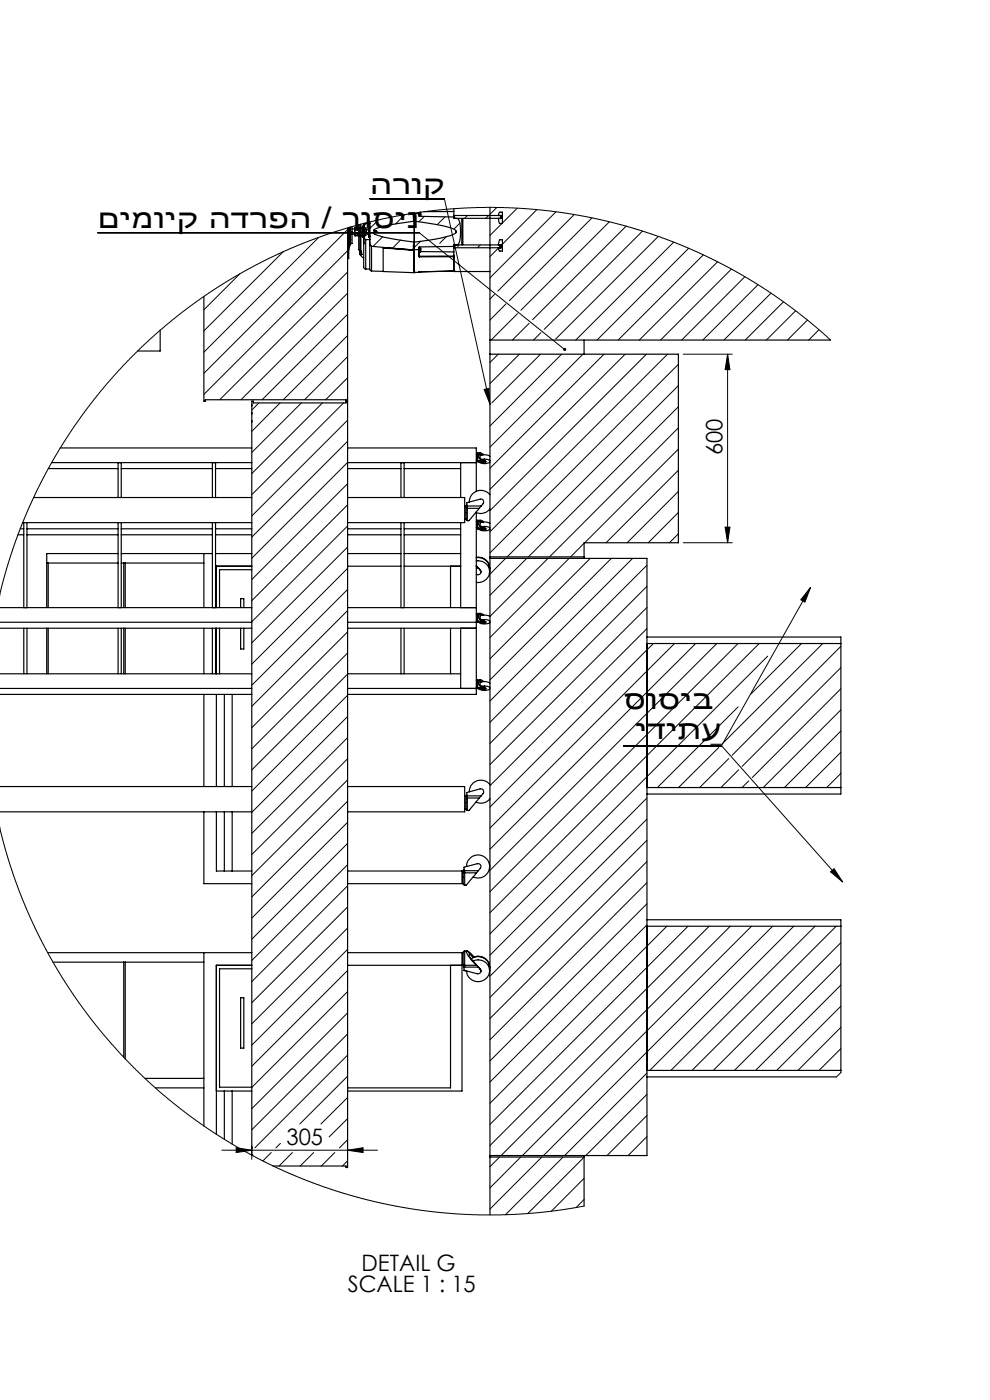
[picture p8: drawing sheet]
<svg xmlns="http://www.w3.org/2000/svg" width="210mm" height="297mm" viewBox="0 0 210 297" stroke-linecap="round" stroke-linejoin="round" font-family="sans-serif">
<defs><g id="words">
<g font-size="6.3">
<text x="78.5" y="41.1">הרוק</text>
<text x="20.7" y="48.3">םימויק הדרפה / רו</text>
<text x="79.1" y="48.3">סינ</text>
<text x="132.3" y="150.4">סוסיב</text>
<text x="134.8" y="156.8">י</text>
<text x="137.3" y="156.8">דיתע</text>
</g>
<g font-size="4.8">
<text x="153.3" y="96.6" transform="rotate(-90 153.3 96.6)">600</text>
<text x="150.8" y="157.5">_</text>
<text x="60.8" y="242.9">305</text>
<text x="76.7" y="269.7">DETAIL G</text>
<text x="73.8" y="274.2">SCALE 1 : 15</text>
</g>
</g></defs>
<g fill="none" stroke="#000" stroke-width=".21">
<path d="M20.7 49.4h68.2l30.9 24.8M50.9 58.1l-7.6 7.6M60 53.4l-16.7 16.8M67.6 50.4l-24.3 24.3M73.7 48.7l-30.4 30.5M73.7 53.2l-30.4 30.5M73.7 57.7l-27.1 27.1M77.4 49.5l-.2 .2M78.5 42.2h15.8l9.6 43.5M80.3 46.6l-2.1 2.2M81.2 50.2l-2.1 2.1M83.2 52.7h-.1"/>
<path d="M84.9 50.9l-1.6 1.8M85.9 45.5l-2 2M87.4 53l-.1 .1M87.8 52.6l-.4 .4M89.2 51.2l-1.4 1.4M90 45.9l-1.2 1.2M92.6 52.3h-.1M94.4 46l-1.7 1.7M94.7 50.2l-1.4 1.4M97.4 52l-.3 .3M97.5 47.3l-1.2 1.3M98.2 51.2l-.2 .2"/>
<path d="M98.2 46.7l-.2 .2M99.2 45.7l-.6 .6M101.9 52l-.6 .6M103.6 45.7l-.6 .6M105.4 44l-1.5 1.5M106.3 52.1l-.5 .5M106.6 47.3l-.2 .1M109.7 44.2l-5.8 5.7M113.9 44.5l-10 9.9M117.9 44.9l-14 14M121.8 45.5l-16.2 16.3M125.6 46.2l-17.5 17.6"/>
<path d="M129.3 47.1l-18.8 18.7M132.8 48l-19.8 19.8M136.3 49l-20.9 20.9M139.6 50.2l-21.7 21.7M142.9 51.4l-20.8 20.7M146.1 52.7l-19.5 19.4M149.2 54.1l-18.1 18M152.2 55.5l-16.6 16.6M155.2 57.1l-15.1 15M158 58.7l-13.4 13.4M73.7 75.7l-9.1 9.1M73.7 66.7l-18.1 18.1"/>
<path d="M73.7 62.2l-22.6 22.6M73.7 71.2l-13.6 13.6M104.9 62.5l-1 .9M105.7 75.1l-1.8 1.8M107.3 64.5l-3.4 3.4M109.8 66.5l-5.6 5.6M110.2 75.1l-6.3 6.3M112.3 68.6l-3.6 3.5M114.7 75.1l-10.3 10.3M114.7 70.6l-1.5 1.5M119.1 75.1l-15.2 15.3M123.6 75.1l-19.7 19.8"/>
<path d="M128.1 75.1l-24.2 24.2M132.6 75.1l-28.7 28.7M137.1 75.1l-33.2 33.2M141.6 75.1l-37.7 37.7M143.9 77.3l-40 40M144.9 75.1h10.4M154.3 75.1v40M154.3 75.1l.5 3.3h-1zM160.8 60.4l-11.7 11.7M163.5 62.2l-9.9 9.9M166.2 64l-8.1 8.1M168.8 65.9l-6.2 6.2"/>
<path d="M171.3 67.9l-4.3 4.2M173.7 70l-2.1 2.1M176.1 72.1h-.1M176.2 72.1l-4.7-4.1-6.3-4.7-5.3-3.5-5.8-3.3-5.2-2.6-6.9-2.9-7.5-2.5-6.9-1.9-6.4-1.2-7.4-1-7-.4-6.8 .1-6.4 .4-6.8 .9-7.3 1.4-6.4 1.7-6.7 2.3-6.5 2.7-7.1 3.5-5.7 3.4-5 3.3-5.4 4.1-5.1 4.3-5.4 5.3-5.1 5.9-4 5.2-3.9 5.9-3.3 5.6-3.1 6.1-2.9 7.1-2.4 7.1-1.6 6M54.9 85.5l-1.5 1.5M59.4 85.5l-6 6M63.9 85.5l-10.5 10.5M68.4 85.5l-15 15M72.9 85.5l-19.5 19.4M73.7 80.1l-4.6 4.7M73.7 84.6l-.3 .4M73.7 89.1l-20.3 20.4"/>
<path d="M73.7 93.6l-20.3 20.3M73.7 98.1l-20.3 20.3M102.7 82.6l1-.2 .2 3.3zM104.1 85.7l-.2 .2M143.9 81.8l-36.3 36.3M143.9 86.3l-31.8 31.8M143.9 90.8l-27.3 27.3M143.9 95.3l-19.9 19.8M143.9 99.8l-15.3 15.3M73.7 107.1l-20.3 20.3M73.7 111.6l-20.3 20.3M73.7 116.1l-20.3 20.3"/>
<path d="M73.7 102.6l-20.3 20.3M107.2 118.5l-3.3 3.3M111.7 118.5l-7.8 7.8M116.2 118.5l-12.3 12.3M120.7 118.5l-16.8 16.8M123.9 115.2l-2.9 2.9M125.2 118.5l-21.3 21.3M129.7 118.5l-25.8 25.7M134.2 118.5l-30.3 30.2M137.2 119.9l-33.3 33.3M143.9 104.2l-10.9 10.9M143.9 108.7l-6.4 6.4"/>
<path d="M143.9 113.2l-1.9 1.9M144.9 115.1h10.4M153.8 111.8h1l-.5 3.3zM73.7 120.6l-20.3 20.3M73.7 129.5l-20.3 20.4M73.7 134.1l-20.3 20.3M73.7 138.5l-20.3 20.4M73.7 125.1l-20.3 20.3M137.2 124.4l-33.3 33.3M137.2 128.9l-33.3 33.3M137.2 133.3l-33.3 33.4M138.6 136.5l-34.7 34.7"/>
<path d="M143.1 136.5l-39.2 39.2M147.6 136.5l-43.7 43.7M152 136.5l-48.1 48.1M156.6 136.5l-52.7 52.7M161 136.5l-57.1 57.1M162.8 139.2l-58.9 58.9M170 136.5l-10.7 10.7M171.9 124.6l-1.2 3.1-.8-.5zM171.9 124.6l-18.9 33.6h-20.7M174.5 136.5l-21.3 21.3M178.4 137.1l-23.1 23.1M73.7 143l-20.3 20.3"/>
<path d="M73.7 147.5l-20.3 20.3M73.7 152l-20.3 20.3M73.7 156.5l-20.3 20.3M150.7 158.2h2.3l25.8 28.9M152.5 158.6l-8.6 8.5M156.6 150l-17.1 17.1M178.4 141.6l-21 21M178.4 146.1l-18.8 18.9M178.4 150.6l-16.5 16.5M178.4 155.1l-12 12M178.4 159.6l-7.5 7.5M-.1 175.5l1.1 4.3 1.6 5.3 1.9 5 1.8 4.3 2.3 4.8 2.4 4.6 2.8 4.6 2.4 3.6 5.6 7.4 4 4.4 3.7 3.8 3.9 3.6 4.3 3.6 3.8 2.9 4.4 2.9 8.3 4.9 4.5 2.3 5.3 2.2 4.8 1.8 4.9 1.6 5.5 1.5 4.8 1 6 1 5.8 .6 5.6 .2h5l8.4-.5 9.1-1.3"/>
<path d="M73.7 161l-20.3 20.3M73.7 165.4l-20.3 20.4M73.7 170l-20.3 20.3M73.7 174.4l-20.3 20.4M73.7 178.9l-20.3 20.3M137.2 169.3l-33.3 33.3M137.2 173.8l-33.3 33.3M137.2 178.3l-33.3 33.3M154.6 160.9l-6.2 6.2M156.7 163.3l-3.8 3.8M158.8 165.7l-1.4 1.4M178.4 164.1l-3 3"/>
<path d="M73.7 183.4l-20.3 20.4M73.7 187.9l-20.3 20.3M73.7 192.4l-20.3 20.3M73.7 196.9l-20.3 20.3M137.2 182.8l-33.3 33.3M137.2 187.3l-33.3 33.3M137.2 191.7l-33.3 33.4M137.2 196.2l-33.3 33.3M141.5 196.5l-37.6 37.6M145.9 196.5l-42 42M150.4 196.5l-46.5 46.5M154.9 196.5l-48.6 48.6"/>
<path d="M159.4 196.5l-48.6 48.6M163.9 196.5l-48.6 48.6M168.4 196.5l-30.6 30.6M172.9 196.5l-30.6 30.6M176.2 185l.7-.7 1.9 2.8zM177.4 196.5l-30.6 30.6M178.4 200l-27.1 27.1M73.7 210.4l-20.3 20.3M73.7 214.9l-20.3 20.3M73.7 219.4l-20.3 20.3M73.7 201.4l-20.3 20.3M73.7 205.9l-20.3 20.3"/>
<path d="M178.4 204.5l-22.6 22.6M178.4 209l-18.1 18.1M178.4 213.5l-13.7 13.6M178.4 217.9l-9.1 9.2M73.7 223.8l-19.7 19.7M73.7 228.3l-10.1 10.1M73.7 232.8l-5.6 5.6M73.7 237.3l-3.9 3.9M137.2 227.6l-17.4 17.5M137.2 232.2l-13 12.9M137.2 236.6l-8.4 8.5M178.4 227.5l-1 1"/>
<path d="M178.4 222.5l-4.7 4.6M178.4 226.9l-.2 .2M47.1 244h33M50.1 243.5l3.3 .5-3.3 .5zM53.4 243v3M57.5 244.5l-1.7 1.8M59.5 242.6l-1 .9M62 244.5l-2.8 2.9M66.5 244.5l-2.8 2.9M71 244.5l-2.8 2.9M73.7 244l3.3-.5v1zM73.7 241.8l-1.7 1.7"/>
<path d="M73.7 246.3l-1.1 1.1M106 245.5l-2.1 2M110.5 245.5l-6.6 6.5M114.9 245.5l-11 11M119.5 245.5l-12.3 12.2M123.9 245.5l-12 12M123.9 250l-7 7M123.9 254.5l-1.7 1.7M137.2 241.1l-4 4"/>
</g>
<g fill="#000">
<path d="M176.2 185l.7-.7 1.9 2.8z"/>
<path d="M154.3 75.1l.5 3.3h-1zM153.8 111.8h1l-.5 3.3z"/>
<path d="M171.9 124.6l-1.2 3.1-.8-.5zM102.7 82.6l1-.2 .2 3.3zM119.5 73.9v.1a.36 .36 0 0 0 .1 .4 .36 .36 0 0 0 .5 0l-.3-.2 .3 .2v-.2a.35 .35 0 0 0-.2-.4 .35 .35 0 0 0-.4 .1zM128 -.1h.7z"/>
<path d="M50.1 243.5l3.3 .5-3.3 .5zM73.7 244l3.3-.5v1z"/>
</g>
<g fill="none" stroke="#000" stroke-width=".25">
<path d="M73.7 48.4v199.3h-.3v-.3h-15.5M74 48.3v6.6h-.3M74.2 52.2l-.2 .8M74.2 48.2v4M74.3 48.2v3.7l-.1 .3M74.3 50.8h.1M74.4 48.2v2.6M74.7 48.1v3.6h-.3v-.9M74.7 49.7h.5M74.7 48.6h.5M75.2 49.5v.1M75.2 48.6v.3"/>
<path d="M75.2 49.9h.1M75.2 48.4h.1M75.2 49.9l.1 .1M75.2 49.5h.8M75.2 48.9h.8M75.2 48.4v.2M75.2 48.9v.6M75.2 49.6v.3M75.2 49.6l.1 .1M75.3 48.3h.1M75.3 50h.1M75.3 48.6v1.1"/>
<path d="M75.3 50h.8M75.3 49.7h.7M75.3 48.3l-.1 .1M75.3 48.6h.7M75.3 48.3v.3M75.3 49.7v.3M75.3 48.6h-.1M76 48.3v.3zM76 49.7l.1 .3zM76 48.9v.6M76.1 47.7v5.3l.3 .3M76.1 48.3h-.8"/>
<path d="M76.4 48.3h.1M76.4 54h.1M76.4 53.7h.1M76.4 50h.1M76.4 48.3v1.7M76.4 49.9v.1M76.4 48.3v1.6M76.4 53.9h.1M76.4 53.9v.1M76.4 50v3.3M76.4 47.6v.7M76.4 53.7v.2"/>
<path d="M76.5 50h.1M76.5 54h.1M76.5 48.3v1.7M76.5 48.3h.1M76.5 53.9h.1M76.5 53.9v.1M76.5 53.5h.1M76.5 48.3h-.1M76.6 54a.6 .6 0 0 0 .6 .6M76.6 50v3.9M76.6 50h.1M76.6 48.3v1.7"/>
<path d="M76.6 48.3h.1M76.6 47.6v.7M76.6 48.3h-.1M76.6 53.9h.1M76.6 53.9v.1M76.6 53.5l-.1 .4M76.6 54h.1M76.6 53.5h.1M76.6 53.5l-.2 .2M76.6 53.1l-.2 .2M77.1 48v-.6l.1 .6M77.1 47.7h.1"/>
<path d="M77.1 47.8h.1M77.1 51.7h.1M77.1 47.4h.1M77.1 50.3v1.4M77.1 50.5h.1M77.1 50.7h.1M77.1 50.4h.1M77.1 51.1h.1M77.1 51h.1M77.1 51.3h.1M77.1 51.4h.1M77.1 51.5h.1"/>
<path d="M77.1 51.6h.1M77.1 47.5h.1M77.1 47.6h.1M77.1 47.9h.1M77.2 50.3v4.7a2.53 2.53 0 0 0 .2 2l.2 .1M77.2 48h-.3v2.3h.3M77.2 48v2.3M77.2 48h.1M77.2 50.3h.1M77.6 47.4a4.2 4.2 0 0 0-.1 3.4h.1M77.6 47.4h.8v-.3v3.7M77.6 50.8v6.3"/>
<path d="M77.6 57.1h.8M77.6 50.8h.8M77.6 47.3v.1M77.7 49.1v.1M77.7 49.2l.2 .4 .5 .4M77.7 49.1l-.1-.8a2.2 2.2 0 0 0 0 1.7l.1-.8M78.4 57.1l.1 .3 .3 .1M78.4 50.8a1.31 1.31 0 0 0 .4 1.4M78.4 48.2l-.2-.2v2.3l.2-.1M78.4 48.3l-.4 .3-.3 .5M78.4 50.8v6.3M78.8 52.2l9.1 .8"/>
<path d="M78.8 52.2v5.3M78.8 57.5l2.5 .1M79.3 49.4l.1 .2M79.3 49h.1M79.3 49.4h.1M79.4 49.4v.2M79.4 49.3l-.1 .1M79.4 48.7v.3M79.4 48.7l-.1 .3M79.4 49h.1M79.4 49h.4M79.4 49.6a22.1 22.1 0 0 0 6.6 1.5l1.9 .3"/>
<path d="M79.4 49.3v.1M79.8 49l.1 .1M79.8 49.3h-.4M79.8 49.3l-.4 .1M79.8 49.3h.1M79.8 49h.1M79.9 49.1v.1M79.9 49.2l-.1 .1M79.9 49.2h.1M79.9 49.1h.1M81.3 52.6l6.6 .5M81.3 52.6v5"/>
<path d="M81.3 57.6l6.6 .3M87.7 52.5v.1M87.7 52.1l.2 .1-.1 .4zM87.7 45.7v.1M87.7 45.7v.7l.2 .1M87.7 45.7h.2M87.7 52.6h.2M87.8 45.7l.1 .1v.4a.29 .29 0 0 1-.3-.2 .29 .29 0 0 1 .2-.3zM87.9 57.8h.1M87.9 46.9a33.7 33.7 0 0 1 8.3 1.7l.6 .5M87.9 46.9v4.5M87.9 51.8l-.2 .1v.7"/>
<path d="M87.9 46.9a31.2 31.2 0 0 0-8.5 1.8M87.9 53v4.8M87.9 45.2v.1M87.9 53.1v4.8M87.9 53.1v4.7M87.9 45.2v1.7M87.9 51.4v1.7M87.9 57.8v.1M87.9 57.8h.9M87.9 45.3h.9M87.9 45.3h-.8M87.9 45.3h-.4"/>
<path d="M88.8 45.3l.1 .3M88.8 54.4l.2 .1M88.8 45.1v.2M88.8 52.9v1.5M88.8 57.7v.1M88.8 52.9l-.9 .1M88.9 57.7h.1M88.9 57.7h-.1M88.9 57.7l-.1 .1M88.9 45.6l.1 .3M88.9 52.7l-.1 .2M88.9 45v.6"/>
<path d="M88.9 52.7v1.6M88.9 54.3l-.1 .1M88.9 54.3l.1 .1M88.9 45.6l.3 .1M88.9 53.4h.1M88.9 52.7h.1M88.9 45.3h.3M88.9 45v.7M88.9 53.1h.3M89 52.4l-.1 .3M89 57.7h-.2M89 54.4v.1"/>
<path d="M89 45.7v.2M89 52.4v.2M89 57.7h.1M89 45.9l7.2 .1M89 53.5v.9M89.2 45.7h.1M89.2 45.3v.4M89.2 53.1v.4M89.2 53.5h.1M89.2 52.6v.5M89.2 45v.3M89.2 52.6v.9"/>
<path d="M89.2 52.6h-.3v.9h.3M89.3 45l-.1 .7M89.3 53.4h7M96.2 46l.1 .1M96.2 54.3l.1 .2M96.2 54.1l.1 .2M96.2 52.3l-7.2 .1M96.2 46h.1M96.2 52.3h.1M96.2 54.3l-7.2 .1M96.2 54.1v.2M96.2 54.1h.1"/>
<path d="M96.3 57.5l-7.3 .2M96.3 45.7h10v.7h-.6l.1 .5 .2 .5h.6v-2.4h-.6l-.3 .7M96.3 46.3a1 1 0 0 1 1.3 1.1 6.8 6.8 0 0 1-.4 4.4l-.9 .2M96.3 52.2l-.1 .1M96.3 44.3v1.4M96.3 52.6v5h7.6M96.3 54.5h-7.3M96.3 54.5v3M96.3 57.5h.1M96.3 46.1h.1M96.3 52.2h.1M96.3 52h10v.6h-.6"/>
<path d="M96.3 45.7v.6M96.3 52v.6M96.3 52.6h10M96.3 46.3h10M96.3 44.9h-6.4M96.8 49.2l-.1 .2a13.3 13.3 0 0 1-5.8 1.6l-3 .4M96.8 49.1v.1M98 46.4h.2v5.5h-.2zM103.9 44v213.7M105.7 45.7h.1M105.7 52l.2-1.1h.7v2.4h-.6l-.3-.7M105.7 52.6h.1"/>
<path d="M34 70.1v4.4h-4.8M43.3 62.9v22.2h.3v-.3h29.8v.7h-19.7v-.4h-.3v.8M103.9 72.1h72.3M103.9 75.1h40v40h-20v3.4M123.9 72.1v3M10.3 99.4h14.7M11 98.1h42.4M12.8 95h40.6M25 98.1v7.4M25.7 99.4h19.3M25.7 98.1v7.4M45 98.1v7.4"/>
<path d="M45.7 99.4h7.7M45.7 98.1v7.4M53.4 89.2v.3M53.4 87.6v.2M53.4 85.9v.2M53.4 86.1v1.5M53.4 87.8v1.4M53.4 89.5v153.8M73.4 85.1h.3M73.7 95h27.3v9.2M73.7 98.1h27.3M73.7 99.4h11.4"/>
<path d="M85.1 98.1v7.4M85.7 99.4h12M85.7 98.1v7.4M97.7 98.1v7.4M101 97.6h.2M101 96.3h.2M101.2 97.6l.1 .2M101.2 97.8v.2l1.5 .1 .3-.1v-.1M101.2 97.8h1.6M101.3 96.1l-.1 .1v1.4M101.3 96.1v1.7M101.3 97.8h1.2"/>
<path d="M101.3 96.1h.6M101.3 97.8h.1M101.6 98a2.14 2.14 0 0 0 2.3 0M102.2 97.5l1.1-.1 .6 .3M102.2 96.5h.9l.8 .3M102.2 96.5l-.4 .1M102.2 96.5l-.4-.2v1l1.2 .5M102.6 96.5a.59 .59 0 0 0-.9-.3 .59 .59 0 0 0-.1 .9l.6 .7h.6M102.8 97.8l.2 .1M103 97.8v.2M103 97.8v.1M3.8 113.4h1.2"/>
<path d="M4.3 112.2h.7M4.8 110.9h48.6M5 110.9v18M5.7 112.2h19.3M5.7 113.4h19.3M5.7 110.9v18M7.1 105.5h46.3M9.9 119.4h15.1M9.9 119.4v9.5M10.2 119.4v9.5M25 117.4h-15.1v2M25 110.9v18"/>
<path d="M25.7 117.4h19.3M25.7 119.4h17.6M25.7 112.2h19.3M25.7 113.4h19.3M25.7 110.9v18M26.2 119.4v9.5M26.6 119.4v9.5M43.3 117.4v11.5M45 110.9v18M45.7 117.4h7.7M45.7 112.2h7.7M45.7 113.4h7.7"/>
<path d="M45.7 110.9v18M73.7 117.4h11.4M73.7 112.2h11.4M73.7 113.4h11.4M73.7 105.5h24.9v5.4h-24.9M85.1 110.9v18M85.7 117.4h12M85.7 112.2h12M85.7 113.4h12M85.7 110.9v18M97.7 110.9v18M98.6 110.1h.2"/>
<path d="M98.6 107.5h.2M99 107.1a1.08 1.08 0 0 0-.2 1.1v.9a1.36 1.36 0 0 0 .2 1.3l.1 .1M99 107.4v.6l.1-.2M99.1 107.3v.5M99.1 107.8v2.7M99.1 107.8h2.6M99.1 107.3l-.1 .1M99.1 107.3h3M101 118.2a2.43 2.43 0 0 1 2.9 2.3M101 118.3a2.42 2.42 0 0 1 2.9 2.3M101 119a2.33 2.33 0 0 1 2.9 2.3 2.33 2.33 0 0 1-2.9 2.2M101 111.9h.2"/>
<path d="M101 110.6h.2M101 108.7v38.6h-27.3M101 120l.9 .9M101.3 110.4l-.1 .1v.5a.96 .96 0 0 0 .1 1.1M101.3 110.4v1.7M101.3 112.1h.1M101.3 110.4h.6M101.6 112.3a2.24 2.24 0 0 0 2.3 0M101.7 107.8l-2.2 2.7h-.4M102.1 107.3l-.4 .5M102.1 107.3l.4-.4a.6 .6 0 0 0 0-.8 .6 .6 0 0 0-.7-.2l-2.8 .7v.8M102.2 111.7h.9l.8 .3"/>
<path d="M102.2 110.8l.9-.1 .8 .4M102.2 110.8l-.4 .1M102.2 110.8l-.4-.2v.9l1.2 .6M102.6 110.7a.59 .59 0 0 0-.9-.3 .59 .59 0 0 0-.1 .9l.6 .7 .6 .1M102.8 112.1l-1.6-.1v.2l1.7 .2 .1-.2M102.8 112.1l.2 .1M103 112.1v.2M103 112.1v.1M103.9 104.9a2.46 2.46 0 0 0-2.7-.7 2.46 2.46 0 0 0-1.6 2.3M103.9 108a2.48 2.48 0 0 1-2.9 .7M103.9 118.5h33.3v126.6h-33.3M103.9 118.1h20"/>
<path d="M0 128.9h53.4M0 132h53.4M0 133.3h53.4M5 133.3v9.6M5.7 133.3v9.6M9.9 133.3v9.6M10.2 133.3v9.6M25 133.3v9.6M25.7 133.3v9.6M26.2 133.3v9.6M26.6 133.3v9.6M43.3 133.3v9.6"/>
<path d="M45 133.3v9.6M45.7 133.3v9.6M45.9 133.3v9.6M46.6 133.3v9.6M51 128.9v-1.9h.7v1.9M51 133.3v4.4h.7v-4.4M53.4 120.1h-7.5v8.8M53.4 120.9h-6.8v8M73.7 128.9h27.3M73.7 132h27.3M73.7 133.3h27.3M73.7 120.1h11.4"/>
<path d="M85.1 133.3v9.6M85.7 133.3v9.6M85.7 120.1h12M95.6 120.1v8.8M95.6 133.3v9.6M97.7 133.3v12.7M101 131.7h.2M101 130.3h.2M101 120.1h.1M101 120.5h.5M101.1 120.1l.4 .4M101.2 131.7l.1 .1"/>
<path d="M101.2 130.3v1.4M101.2 131.8v.2l1.5 .1 .3-.1v-.1M101.2 131.8h1.6M101.3 130.1l-.1 .2M101.3 130.1v1.7M101.3 131.8h.1M101.3 130.1h.6M101.5 120.5l.4 .5M101.6 132a2.24 2.24 0 0 0 2.3 0M101.9 121a.62 .62 0 0 1-.1 .8 .62 .62 0 0 1-.8 0M101.9 120.9l.1 .5M101.9 120.9v.1"/>
<path d="M102.2 131.5l.9-.1 .8 .4M102.2 130.5h1l.7 .3M102.2 130.5l-.4 .2M102.2 130.5l-.4-.2v1l1.2 .6M102.6 130.5a.59 .59 0 0 0-.9-.3 .59 .59 0 0 0-.1 .9l.6 .7h.6M102.8 131.8l.2 .1M103 131.9v.1M103 131.9h.1M103.9 120.4v.9M137.2 135.1h41.2v1.4M137.2 136.5h41.2M178.4 136.5v30.6"/>
<path d="M0 146h53.4M0 147.3h53.4M0 142.9h53.4M43.3 147.3v19.6M45.9 147.3v19.6M47.6 147.3v19.6M49.2 147.3v19.6M73.7 146h27.3M73.7 142.9h24M101 145.7h.2M101 144.4h.2M101.2 144.4v1.4l.1 .1"/>
<path d="M101.2 145.9v.2l1.5 .1h.3v-.2M101.2 145.9h1.6M101.3 144.2l-.1 .2M101.3 144.2v1.7M101.3 145.9h.1M101.3 144.2h.6M101.6 146.1a2.24 2.24 0 0 0 2.3 .1M102.2 145.6h1.2l.5 .2M102.2 144.6h.9l.8 .3M102.2 144.6l-.4 .1M102.2 144.6l-.4-.1v.9l1.2 .5M102.6 144.6a.59 .59 0 0 0-.9-.3 .59 .59 0 0 0-.1 .9l.6 .7h.6"/>
<path d="M102.8 145.9l.2 .1M103 145.9v.2M103 145.9v.1M0 172.2h53.4M0 166.9h53.4M43.3 172.2v15.3h10.1M45.9 172.2v12.6h7.5M47.6 172.2v12.6M49.2 172.2v12.6M73.7 166.9h24.9v5.3h-24.9M98.6 171.6h.2M98.6 168.9h.2"/>
<path d="M99 168.6l-.2 .2v1.6a1.8 1.8 0 0 0 .2 1.5h.1M99 168.8v.6l.1-.1M99 168.8v-.7l2.8-.7a.62 .62 0 0 1 .7 .2 .62 .62 0 0 1 0 .7l-.4 .5M99 168.8h3.1M99.1 168.8v.5M99.1 169.3v2.6M99.1 169.3h2.6M101.7 169.3l-2.2 2.6h-.4M102.1 168.8l-.4 .5M103.9 166.4a2.44 2.44 0 0 0-2.7-.8 2.44 2.44 0 0 0-1.6 2.4M103.9 169.5a2.48 2.48 0 0 1-2.9 .7M137.2 167.1h41.2"/>
<path d="M178.4 167.1v1.3h-41.2M73.7 184.8h24.5M98 187.4h.2M98 184.8v2.7h-24.3M98.4 184.4a5.5 5.5 0 0 0-.2 2.8v.4l.4 .2M98.4 184.7v.6l.2-.1M98.4 184.7v-.7l2.8-.8a.62 .62 0 0 1 .7 .3 .62 .62 0 0 1 0 .7l-.4 .5M98.4 184.7h3.1M98.6 184.7v.5M98.6 185.2v2.6M98.6 185.2h2.5M99 183.8a2.45 2.45 0 0 1 2.7-2.4 2.45 2.45 0 0 1 2 3.1 2.45 2.45 0 0 1-3.3 1.5"/>
<path d="M101.1 185.2l-2.1 2.5-.4 .1M101.5 184.7l-.4 .5M137.2 195.1h41.2v1.4M137.2 196.5h41.2M178.4 196.5v30.6M10.1 202.1h43.3M11.3 204.1h32M26.2 204.1v20.2M26.6 204.1v20.5M43.3 202.1v36.8M51 211.7h.7v10.7h-.7zM53.4 204.8h-7.5v35.8"/>
<path d="M53.4 205.5h-6.8v25.1h6.8M73.7 202.1h24.5M73.7 204.8h24.3M95.6 204.8v26h-21.9M98 204.7h.2M98 202.1v29.4h-24.3M98.4 205.2v.7M98.4 205.9l.6 .1M98.4 205.2h3.1M98.6 201.8h.5l.5 .2 1 1.1M98.6 201.8h-.1a1.39 1.39 0 0 0-.3 1.4v.7a1.14 1.14 0 0 0 .2 1.2M98.6 204.8l-.2-.1v.5"/>
<path d="M98.6 204.8v.4M98.6 201.8v3M98.6 204.8h2.5M100.4 203.9a2.36 2.36 0 0 1 3.5 2.1 2.36 2.36 0 0 1-3.6 2 2.3 2.3 0 0 1-1.3-2M100.4 203.2a2.46 2.46 0 0 1 3.5 2M100.4 203.2l-.5 .2M100.4 203.2l-.8-1v.7l2.3 2.7M100.5 203.1l-.9-1-.7-.3a7 7 0 0 0 2.2 3M100.5 203a2.41 2.41 0 0 1 3.4 2.2M101.1 204.8l.4 .4M101.5 205.2l.4 .4M101.9 205.6a.6 .6 0 0 1 0 .7 .6 .6 0 0 1-.7 .3l-2.8-.8"/>
<path d="M101.9 205.6l.1 .4M101.9 205.6h.1M103.9 205.1v.8M30.8 228.8h12.5M32.9 230.8h10.4M45.9 231.5h7.5M47.6 231.5v10.2M49.2 231.5v11.2M137.2 228.5h40.2M137.2 227.1h41.2M178.4 227.1v.4M53.4 245h.1"/>
<path d="M53.4 243.3v.3M53.4 243.6v1.4M103.9 245.5h20M123.9 245.1v10.8"/>
</g>
<use href="#words"/>
</svg>
